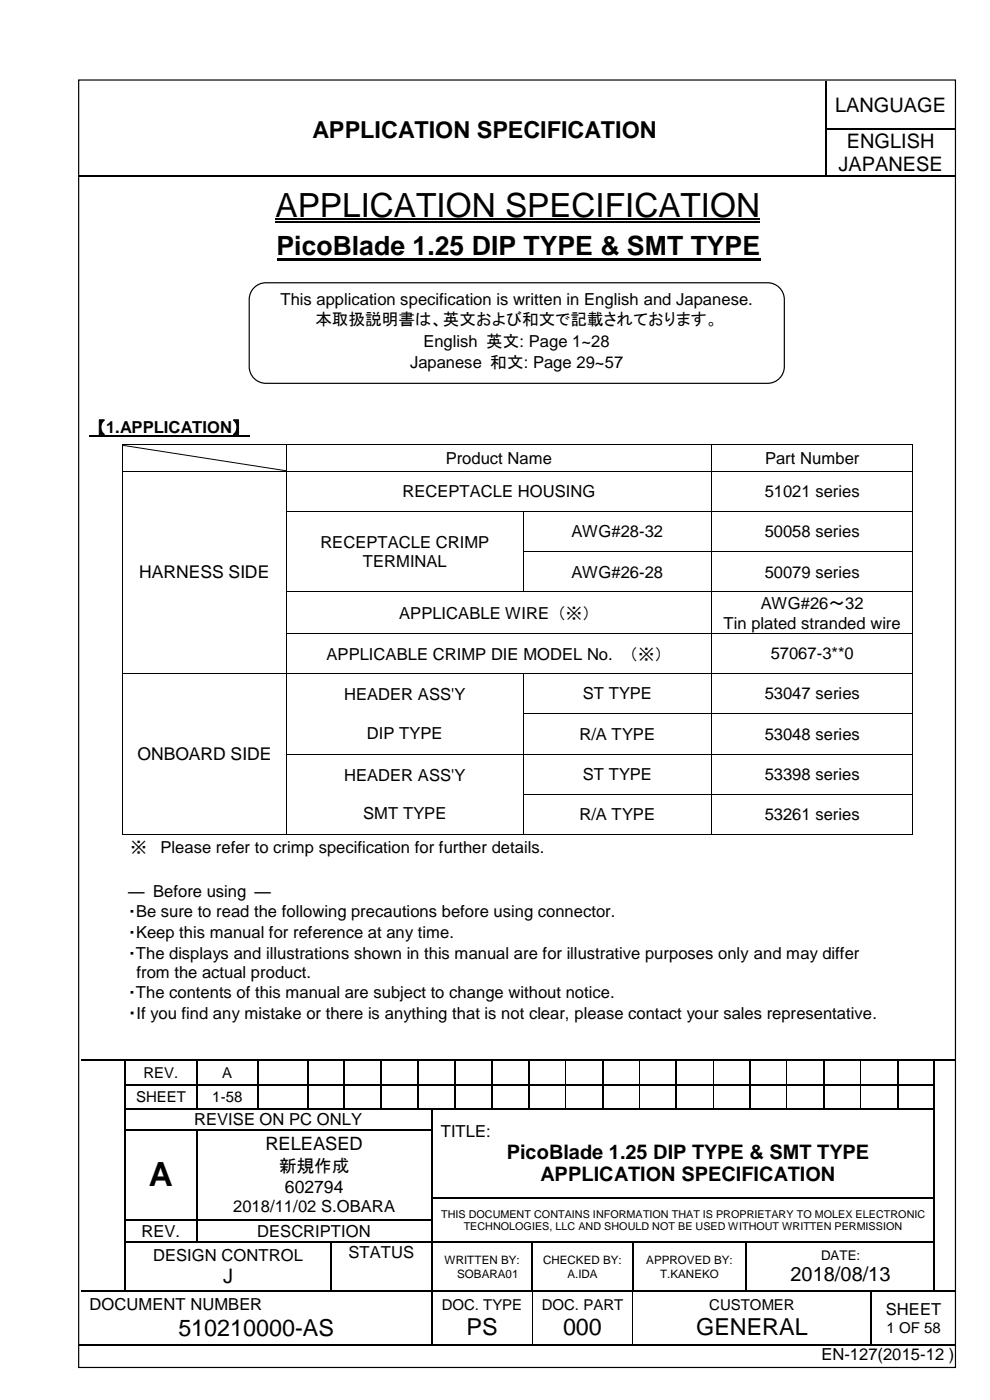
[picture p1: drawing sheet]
<svg xmlns="http://www.w3.org/2000/svg" width="210mm" height="297mm" viewBox="0 0 210 297" stroke-linecap="round" stroke-linejoin="round" font-family="sans-serif">
<defs><g id="words">
<g font-size="7.1">
<text x="58.4" y="46">APPLICATION SPECIFICATION</text>
<text x="31.6" y="251.7">A</text>
</g>
<text font-size="5.6" x="58.6" y="54.1">PicoBlade 1.25 DIP TYPE &amp; SMT TYPE</text>
<g font-size="5">
<text x="66.3" y="29.3">APPLICATION SPECIFICATION</text>
<text x="37.8" y="283.4">510210000-AS</text>
<text x="98.9" y="283.2">PS</text>
<text x="119.4" y="283.2">000</text>
<text x="147.6" y="283.2">GENERAL</text>
</g>
<g font-size="4.2">
<text x="177" y="23.7">LANGUAGE</text>
<text x="179.5" y="31.4">ENGLISH</text>
<text x="177.8" y="36.3">JAPANESE</text>
<text x="107.4" y="245.8">PicoBlade 1.25 DIP TYPE &amp; SMT TYPE</text>
<text x="114.6" y="250.6">APPLICATION SPECIFICATION</text>
<text x="47.3" y="272.3">J</text>
<text x="167.6" y="271.9">2018/08/13</text>
</g>
<text font-size="3.9" x="56.3" y="244">RELEASED</text>
<g font-size="3.7">
<text x="29.5" y="122.7">HARNESS SIDE</text>
<text x="29.1" y="161.3">ONBOARD SIDE</text>
<text x="59.2" y="248.6">新規作成</text>
<text x="60.4" y="253.1">602794</text>
</g>
<g font-size="3.5">
<text x="59.4" y="64.7">This application specification is written in English and Japanese.</text>
<text x="66.9" y="69">本取扱説明書は、英文および和文で記載されております。</text>
<text x="89.8" y="73.6">English 英文: Page 1~28</text>
<text x="86.9" y="78.1">Japanese 和文: Page 29~57</text>
<text x="18.9" y="91.9">【1.APPLICATION】</text>
<text x="94.5" y="98.4">Product Name</text>
<text x="162.2" y="98.4">Part Number</text>
<text x="85.3" y="105.5">RECEPTACLE HOUSING</text>
<text x="162.1" y="105.5">51021 series</text>
<text x="121.2" y="114">AWG#28-32</text>
<text x="162.1" y="114">50058 series</text>
<text x="67.9" y="116.2">RECEPTACLE CRIMP</text>
<text x="76.9" y="120.3">TERMINAL</text>
<text x="121.2" y="122.5">AWG#26-28</text>
<text x="162.1" y="122.5">50079 series</text>
<text x="84.6" y="131.3">APPLICABLE WIRE（※）</text>
<text x="161.3" y="129.2">AWG#26～32</text>
<text x="153.4" y="133.5">Tin plated stranded wire</text>
<text x="69.2" y="139.9">APPLICABLE CRIMP DIE MODEL No. （※）</text>
<text x="163.4" y="139.9">57067-3**0</text>
<text x="73" y="148.6">HEADER ASS'Y</text>
<text x="123.6" y="148.4">ST TYPE</text>
<text x="162.1" y="148.4">53047 series</text>
<text x="77.8" y="156.7">DIP TYPE</text>
<text x="122.8" y="156.9">R/A TYPE</text>
<text x="162.1" y="156.9">53048 series</text>
<text x="73" y="165.7">HEADER ASS'Y</text>
<text x="123.6" y="165.5">ST TYPE</text>
<text x="162.1" y="165.5">53398 series</text>
<text x="77" y="173.8">SMT TYPE</text>
<text x="122.8" y="174">R/A TYPE</text>
<text x="162.1" y="174">53261 series</text>
<text x="27.7" y="180.9">※</text>
<text x="34" y="180.9">Please refer to crimp specification for further details.</text>
<text x="27.1" y="190.3">― Before using ―</text>
<text x="28.9" y="207.6">from the actual product.</text>
<text x="27.1" y="216.2">・If you find any mistake or there is anything that is not clear, please contact your sales representative.</text>
<text x="41.2" y="238.7">REVISE ON PC ONLY</text>
<text x="93.4" y="241.1">TITLE:</text>
<text x="49.5" y="257.2">2018/11/02 S.OBARA</text>
<text x="30" y="262.4">REV.</text>
<text x="54.5" y="262.4">DESCRIPTION</text>
<text x="32.5" y="267.6">DESIGN CONTROL</text>
<text x="73.9" y="266.9">STATUS</text>
<text x="19" y="278">DOCUMENT NUMBER</text>
<text x="187.8" y="279">SHEET</text>
<text x="174.2" y="288.6">EN-127(2015-12 )</text>
</g>
<g font-size="3.3">
<text x="27.1" y="194.6">・Be sure to read the following precautions before using connector.</text>
<text x="27.1" y="199">・Keep this manual for reference at any time.</text>
<text x="27.1" y="203.4">・The displays and illustrations shown in this manual are for illustrative purposes only and may differ</text>
<text x="27.1" y="211.7">・The contents of this manual are subject to change without notice.</text>
</g>
<g font-size="3.2">
<text x="28.8" y="233.8">SHEET</text>
<text x="30.4" y="228.6">REV.</text>
<text x="45" y="233.8">1-58</text>
<text x="47.1" y="228.6">A</text>
<text x="93.7" y="277.9">DOC. TYPE</text>
<text x="114.9" y="277.9">DOC. PART</text>
<text x="150.4" y="277.9">CUSTOMER</text>
<text x="188" y="282.8">1 OF 58</text>
</g>
<text font-size="2.8" x="174.1" y="267.3">DATE:</text>
<g font-size="2.5">
<text x="94.3" y="268.2">WRITTEN BY:</text>
<text x="115.1" y="268.2">CHECKED BY:</text>
<text x="137" y="268.2">APPROVED BY:</text>
<text x="96.9" y="271.1">SOBARA01</text>
<text x="120.3" y="271.1">A.IDA</text>
<text x="139.9" y="271.1">T.KANEKO</text>
</g>
<g font-size="2.3">
<text x="93.5" y="258.4">THIS DOCUMENT CONTAINS INFORMATION THAT IS PROPRIETARY TO MOLEX ELECTRONIC</text>
<text x="98.3" y="261">TECHNOLOGIES, LLC AND SHOULD NOT BE USED WITHOUT WRITTEN PERMISSION</text>
</g>
</g></defs>
<g fill="none" stroke="#000" stroke-width=".25">
<path d="M16.7 17h185.9v273.1h-185.9zM175 17.1v10.2M16.9 37.3h158M175 27.5v9.7M175.2 27.4h27.4M175.2 37.3h27.4M17.1 224.9h9.3M26.5 225v5M26.5 230.2v5M26.5 235.5v4M26.5 239.8v4.8M26.6 224.9h15"/>
<path d="M26.6 230.1h15M26.6 235.3h15M26.6 239.6h15M41.7 225v5M41.7 230.2v5M41.7 239.8v4.8M41.9 224.9h12.6M41.9 230.1h12.6M41.9 235.3h12.6M41.9 239.6h49.5M54.6 225v5M54.6 230.2v5"/>
<path d="M54.7 224.9h10.4M54.7 230.1h10.4M54.7 235.3h10.4M65.2 225v5M65.2 230.2v5M65.3 224.9h7.6M65.3 230.1h7.6M65.3 235.3h7.6M73 225v5M73 230.2v5M73.1 224.9h7.6M73.1 230.1h7.6"/>
<path d="M73.1 235.3h7.6M80.8 225v5M80.8 230.2v5M81 224.9h7.5M81 230.1h7.5M81 235.3h7.5M88.7 225v5M88.7 230.2v5M88.8 224.9h7.6M88.8 230.1h7.6M88.8 235.3h2.6M91.5 235.5v4"/>
<path d="M91.5 239.8v4.8M91.7 235.3h4.7M96.5 225v5M96.5 230.2v5M96.6 224.9h7.6M96.6 230.1h7.6M96.6 235.3h7.6M104.3 225v5M104.3 230.2v5M104.4 224.9h7.6M104.4 230.1h7.6M104.4 235.3h7.6"/>
<path d="M112.1 225v5M112.1 230.2v5M112.3 224.9h7.5M112.3 230.1h7.5M112.3 235.3h7.5M120.1 224.9h7.5M120.1 230.1h7.5M120.1 235.3h7.5M127.7 225v5M127.7 230.2v5M127.9 224.9h7.6M127.9 230.1h7.6"/>
<path d="M127.9 235.3h7.6M135.7 224.9h7.5M135.7 230.1h7.5M135.7 235.3h7.5M143.4 225v5M143.4 230.2v5M143.5 224.9h7.6M143.5 230.1h7.6M143.5 235.3h7.6M151.4 224.9h7.5M151.4 230.1h7.5M151.4 235.3h7.5"/>
<path d="M159 225v5M159 230.2v5M159.2 224.9h7.5M159.2 230.1h7.5M159.2 235.3h7.5M167 224.9h7.5M167 230.1h7.5M167 235.3h7.5M174.7 225v5M174.7 230.2v5M174.8 224.9h7.6M174.8 230.1h7.6"/>
<path d="M174.8 235.3h7.6M182.6 224.9h7.6M182.6 230.1h7.6M182.6 235.3h7.6M190.3 225v5M190.3 230.2v5M190.4 224.9h7.6M190.4 230.1h7.6M190.4 235.3h7.6M198.1 225v5M198.1 230.2v5M198.1 235.5v4"/>
<path d="M198.1 239.8v4.8M198.2 224.9h4.5M26.5 244.8v4.9M26.5 250v4M26.5 254.3v4.3M26.5 258.9v4.5M26.6 258.7h15M41.7 244.8v4.9M41.7 250v4M41.7 254.3v4.3M41.7 258.9v4.5M41.9 258.7h49.5"/>
<path d="M91.5 244.8v4.9M91.5 250v4M91.5 254.3v4.3M91.5 258.9v4.5M91.7 254.2h106.3M198.1 244.8v4.9M198.1 250v4M198.1 254.3v4.3M198.1 258.9v4.5M17.1 274h9.3M26.5 263.7v5.1M26.5 269v4.8"/>
<path d="M26.6 263.6h15M26.6 274h43.5M41.9 263.6h28.2M70.2 263.7v5.1M70.2 269v4.8M70.3 263.6h21.1M70.3 274h21.1M91.5 263.7v5.1M91.5 269v4.8M91.5 274.1v11M91.7 263.6h21M91.7 274h21"/>
<path d="M112.8 263.7v5.1M112.8 269v4.8M113 263.6h21.1M113.2 274h20.9M134.2 263.7v5.1M134.2 269v4.8M134.3 263.6h23.8M134.6 274h23.5M158.2 263.7v5.1M158.2 269v4.8M158.4 263.6h39.6M158.4 274h26.2"/>
<path d="M184.7 274.1v11M184.8 274h13.2M198.1 263.7v5.1M198.1 269v4.8M198.2 274h4.5M16.8 285.2h74.6M91.7 285.2h21.1M113 285.2h21.1M134.3 285.2h50.3M184.8 285.2h17.9"/>
</g>
<g fill="#000">
<path d="M174.9 27.3h.3v.2h-.3z" fill-rule="evenodd"/>
<path d="M174.9 37.2h.3v.3h-.3z" fill-rule="evenodd"/>
<path d="M26.4 224.8h.2v.2h-.2z" fill-rule="evenodd"/>
<path d="M26.4 230h.2v.2h-.2z" fill-rule="evenodd"/>
<path d="M26.4 235.2h.2v.3h-.2z" fill-rule="evenodd"/>
<path d="M26.4 239.5h.2v.3h-.2z" fill-rule="evenodd"/>
<path d="M41.6 224.8h.3v.2h-.3z" fill-rule="evenodd"/>
<path d="M41.6 230h.3v.2h-.3z" fill-rule="evenodd"/>
<path d="M41.6 235.2h.3v.3h-.3z" fill-rule="evenodd"/>
<path d="M41.6 239.5h.3v.3h-.3z" fill-rule="evenodd"/>
<path d="M54.5 224.8h.2v.2h-.2z" fill-rule="evenodd"/>
<path d="M54.5 230h.2v.2h-.2z" fill-rule="evenodd"/>
<path d="M54.5 235.2h.2v.3h-.2z" fill-rule="evenodd"/>
<path d="M65.1 224.8h.2v.2h-.2z" fill-rule="evenodd"/>
<path d="M65.1 230h.2v.2h-.2z" fill-rule="evenodd"/>
<path d="M65.1 235.2h.2v.3h-.2z" fill-rule="evenodd"/>
<path d="M72.9 224.8h.2v.2h-.2z" fill-rule="evenodd"/>
<path d="M72.9 230h.2v.2h-.2z" fill-rule="evenodd"/>
<path d="M72.9 235.2h.2v.3h-.2z" fill-rule="evenodd"/>
<path d="M80.7 224.8h.3v.2h-.3z" fill-rule="evenodd"/>
<path d="M80.7 230h.3v.2h-.3z" fill-rule="evenodd"/>
<path d="M80.7 235.2h.3v.3h-.3z" fill-rule="evenodd"/>
<path d="M88.5 224.8h.3v.2h-.3z" fill-rule="evenodd"/>
<path d="M88.5 230h.3v.2h-.3z" fill-rule="evenodd"/>
<path d="M88.5 235.2h.3v.3h-.3z" fill-rule="evenodd"/>
<path d="M91.4 235.2h.3v.3h-.3z" fill-rule="evenodd"/>
<path d="M91.4 239.5h.3v.3h-.3z" fill-rule="evenodd"/>
<path d="M96.4 224.8h.2v.2h-.2z" fill-rule="evenodd"/>
<path d="M96.4 230h.2v.2h-.2z" fill-rule="evenodd"/>
<path d="M96.4 235.2h.2v.3h-.2z" fill-rule="evenodd"/>
<path d="M104.2 224.8h.2v.2h-.2z" fill-rule="evenodd"/>
<path d="M104.2 230h.2v.2h-.2z" fill-rule="evenodd"/>
<path d="M104.2 235.2h.2v.3h-.2z" fill-rule="evenodd"/>
<path d="M112 224.8h.3v.2h-.3z" fill-rule="evenodd"/>
<path d="M112 230h.3v.2h-.3z" fill-rule="evenodd"/>
<path d="M112 235.2h.3v.3h-.3z" fill-rule="evenodd"/>
<path d="M119.8 224.8h.3v.2h-.3z" fill-rule="evenodd"/>
<path d="M119.8 230h.3v.2h-.3z" fill-rule="evenodd"/>
<path d="M119.8 235.2h.3v.3h-.3z" fill-rule="evenodd"/>
<path d="M127.6 224.8h.3v.2h-.3z" fill-rule="evenodd"/>
<path d="M127.6 230h.3v.2h-.3z" fill-rule="evenodd"/>
<path d="M127.6 235.2h.3v.3h-.3z" fill-rule="evenodd"/>
<path d="M135.5 224.8h.2v.2h-.2z" fill-rule="evenodd"/>
<path d="M135.5 230h.2v.2h-.2z" fill-rule="evenodd"/>
<path d="M135.5 235.2h.2v.3h-.2z" fill-rule="evenodd"/>
<path d="M143.2 224.8h.3v.2h-.3z" fill-rule="evenodd"/>
<path d="M143.2 230h.3v.2h-.3z" fill-rule="evenodd"/>
<path d="M143.2 235.2h.3v.3h-.3z" fill-rule="evenodd"/>
<path d="M151.1 224.8h.3v.2h-.3z" fill-rule="evenodd"/>
<path d="M151.1 230h.3v.2h-.3z" fill-rule="evenodd"/>
<path d="M151.1 235.2h.3v.3h-.3z" fill-rule="evenodd"/>
<path d="M158.9 224.8h.3v.2h-.3z" fill-rule="evenodd"/>
<path d="M158.9 230h.3v.2h-.3z" fill-rule="evenodd"/>
<path d="M158.9 235.2h.3v.3h-.3z" fill-rule="evenodd"/>
<path d="M166.7 224.8h.3v.2h-.3z" fill-rule="evenodd"/>
<path d="M166.7 230h.3v.2h-.3z" fill-rule="evenodd"/>
<path d="M166.7 235.2h.3v.3h-.3z" fill-rule="evenodd"/>
<path d="M174.5 224.8h.3v.2h-.3z" fill-rule="evenodd"/>
<path d="M174.5 230h.3v.2h-.3z" fill-rule="evenodd"/>
<path d="M174.5 235.2h.3v.3h-.3z" fill-rule="evenodd"/>
<path d="M182.4 224.8h.2v.2h-.2z" fill-rule="evenodd"/>
<path d="M182.4 230h.2v.2h-.2z" fill-rule="evenodd"/>
<path d="M182.4 235.2h.2v.3h-.2z" fill-rule="evenodd"/>
<path d="M190.2 224.8h.2v.2h-.2z" fill-rule="evenodd"/>
<path d="M190.2 230h.2v.2h-.2z" fill-rule="evenodd"/>
<path d="M190.2 235.2h.2v.3h-.2z" fill-rule="evenodd"/>
<path d="M198 224.8h.2v.2h-.2z" fill-rule="evenodd"/>
<path d="M198 230h.2v.2h-.2z" fill-rule="evenodd"/>
<path d="M198 235.2h.2v.3h-.2z" fill-rule="evenodd"/>
<path d="M198 239.5h.2v.3h-.2z" fill-rule="evenodd"/>
<path d="M26.4 244.6h.2v.2h-.2z" fill-rule="evenodd"/>
<path d="M26.4 249.7h.2v.3h-.2z" fill-rule="evenodd"/>
<path d="M26.4 254h.2v.3h-.2z" fill-rule="evenodd"/>
<path d="M26.4 258.6h.2v.3h-.2z" fill-rule="evenodd"/>
<path d="M41.6 244.6h.3v.2h-.3z" fill-rule="evenodd"/>
<path d="M41.6 249.7h.3v.3h-.3z" fill-rule="evenodd"/>
<path d="M41.6 254h.3v.3h-.3z" fill-rule="evenodd"/>
<path d="M41.6 258.6h.3v.3h-.3z" fill-rule="evenodd"/>
<path d="M91.4 244.6h.3v.2h-.3z" fill-rule="evenodd"/>
<path d="M91.4 249.7h.3v.3h-.3z" fill-rule="evenodd"/>
<path d="M91.4 254h.3v.3h-.3z" fill-rule="evenodd"/>
<path d="M91.4 258.6h.3v.3h-.3z" fill-rule="evenodd"/>
<path d="M198 244.6h.2v.2h-.2z" fill-rule="evenodd"/>
<path d="M198 249.7h.2v.3h-.2z" fill-rule="evenodd"/>
<path d="M198 254h.2v.3h-.2z" fill-rule="evenodd"/>
<path d="M198 258.6h.2v.3h-.2z" fill-rule="evenodd"/>
<path d="M26.4 263.4h.2v.3h-.2z" fill-rule="evenodd"/>
<path d="M26.4 268.8h.2v.2h-.2z" fill-rule="evenodd"/>
<path d="M26.4 273.8h.2v.3h-.2z" fill-rule="evenodd"/>
<path d="M41.6 263.4h.3v.3h-.3z" fill-rule="evenodd"/>
<path d="M70.1 263.4h.2v.3h-.2z" fill-rule="evenodd"/>
<path d="M70.1 268.8h.2v.2h-.2z" fill-rule="evenodd"/>
<path d="M70.1 273.8h.2v.3h-.2z" fill-rule="evenodd"/>
<path d="M91.4 263.4h.3v.3h-.3z" fill-rule="evenodd"/>
<path d="M91.4 268.8h.3v.2h-.3z" fill-rule="evenodd"/>
<path d="M91.4 273.8h.3v.3h-.3z" fill-rule="evenodd"/>
<path d="M112.7 263.4h.3v.3h-.3z" fill-rule="evenodd"/>
<path d="M112.7 268.8h.3v.2h-.3z" fill-rule="evenodd"/>
<path d="M112.7 273.8h.3v.3h-.3z" fill-rule="evenodd"/>
<path d="M113 273.8h.2v.3h-.2z" fill-rule="evenodd"/>
<path d="M134.1 263.4h.2v.3h-.2z" fill-rule="evenodd"/>
<path d="M134.1 268.8h.2v.2h-.2z" fill-rule="evenodd"/>
<path d="M134.1 273.8h.2v.3h-.2z" fill-rule="evenodd"/>
<path d="M134.3 273.8h.3v.3h-.3z" fill-rule="evenodd"/>
<path d="M158.1 263.4h.3v.3h-.3z" fill-rule="evenodd"/>
<path d="M158.1 268.8h.3v.2h-.3z" fill-rule="evenodd"/>
<path d="M158.1 273.8h.3v.3h-.3z" fill-rule="evenodd"/>
<path d="M184.6 273.8h.2v.3h-.2z" fill-rule="evenodd"/>
<path d="M198 263.4h.2v.3h-.2z" fill-rule="evenodd"/>
<path d="M198 268.8h.2v.2h-.2z" fill-rule="evenodd"/>
<path d="M198 273.8h.2v.3h-.2z" fill-rule="evenodd"/>
<path d="M91.4 285.1h.3v.3h-.3z" fill-rule="evenodd"/>
<path d="M112.8 285.1h.2v.3h-.2z" fill-rule="evenodd"/>
<path d="M134.1 285.1h.2v.3h-.2z" fill-rule="evenodd"/>
<path d="M184.6 285.1h.2v.3h-.2z" fill-rule="evenodd"/>
</g>
<path d="M119.9 225v5M119.9 230.2v5M135.6 225v5M135.6 230.2v5M151.2 225v5M151.2 230.2v5M166.8 225v5M166.8 230.2v5M182.4 225v5M182.4 230.2v5M112.8 274.1v11M134.2 274.1v11" fill="none" stroke="#000" stroke-width=".21"/>
<g fill="#fff">
<path d="M63.8 23.2h88.5v9.7h-88.5z" fill-rule="evenodd"/>
<path d="M24.9 186.3a6 6 0 0 1 4.3-1.7h160.8a6 6 0 0 1 6 6v24a6 6 0 0 1-6 6h-160.8a6 6 0 0 1-6-6v-24a6 6 0 0 1 1.7-4.3z" fill-rule="evenodd"/>
<path d="M53.9 61a3.5 3.5 0 0 1 2.5-1h106.3a3.6 3.6 0 0 1 3.6 3.5v14.3a3.6 3.6 0 0 1-3.6 3.5h-106.3a3.6 3.6 0 0 1-3.6-3.5v-14.3a3.5 3.5 0 0 1 1.1-2.5z" fill-rule="evenodd"/>
</g>
<path d="M58.4 46.5h102.8M58.4 47.2h102.8M53.9 61a3.5 3.5 0 0 1 2.5-1h106.3a3.6 3.6 0 0 1 3.6 3.5v14.3a3.6 3.6 0 0 1-3.6 3.5h-106.3a3.6 3.6 0 0 1-3.6-3.5v-14.3a3.5 3.5 0 0 1 1.1-2.5z" fill="none" stroke="#000" stroke-width=".25"/>
<path d="M18.9 92.5h33.9" fill="none" stroke="#000" stroke-width=".34"/>
<g fill="#000">
<path d="M58.6 54.7h102.6v.6h-102.6z" fill-rule="evenodd"/>
<path d="M25.8 94.3h.2v.2h-.2z" fill-rule="evenodd"/>
<path d="M25.8 94.3h.2v.2h-.2z" fill-rule="evenodd"/>
<path d="M60.7 94.3h.2v.2h-.2z" fill-rule="evenodd"/>
<path d="M150.7 94.3h.2v.2h-.2z" fill-rule="evenodd"/>
<path d="M193.5 94.3h.1v.2h-.1z" fill-rule="evenodd"/>
<path d="M193.5 94.3h.1v.2h-.1z" fill-rule="evenodd"/>
<path d="M25.8 99.9h.2v.2h-.2z" fill-rule="evenodd"/>
<path d="M25.8 108.4h.2v.2h-.2z" fill-rule="evenodd"/>
<path d="M25.8 116.9h.2v.2h-.2z" fill-rule="evenodd"/>
<path d="M60.7 99.9h.2v.2h-.2z" fill-rule="evenodd"/>
<path d="M60.7 108.4h.2v.2h-.2z" fill-rule="evenodd"/>
<path d="M60.7 116.9h.2v.2h-.2z" fill-rule="evenodd"/>
<path d="M110.8 108.4h.2v.2h-.2z" fill-rule="evenodd"/>
<path d="M110.8 116.9h.2v.2h-.2z" fill-rule="evenodd"/>
<path d="M150.7 99.9h.2v.2h-.2z" fill-rule="evenodd"/>
<path d="M150.7 108.4h.2v.2h-.2z" fill-rule="evenodd"/>
<path d="M150.7 116.9h.2v.2h-.2z" fill-rule="evenodd"/>
<path d="M193.5 99.9h.1v.2h-.1z" fill-rule="evenodd"/>
<path d="M193.5 108.4h.1v.2h-.1z" fill-rule="evenodd"/>
<path d="M193.5 116.9h.1v.2h-.1z" fill-rule="evenodd"/>
<path d="M25.8 125.5h.2v.2h-.2z" fill-rule="evenodd"/>
<path d="M25.8 134.3h.2v.2h-.2z" fill-rule="evenodd"/>
<path d="M60.7 125.5h.2v.2h-.2z" fill-rule="evenodd"/>
<path d="M60.7 134.3h.2v.2h-.2z" fill-rule="evenodd"/>
<path d="M110.8 125.5h.2v.2h-.2z" fill-rule="evenodd"/>
<path d="M150.7 125.5h.2v.2h-.2z" fill-rule="evenodd"/>
<path d="M150.7 134.3h.2v.2h-.2z" fill-rule="evenodd"/>
<path d="M193.5 125.5h.1v.2h-.1z" fill-rule="evenodd"/>
<path d="M193.5 134.3h.1v.2h-.1z" fill-rule="evenodd"/>
<path d="M25.8 142.8h.2v.2h-.2z" fill-rule="evenodd"/>
<path d="M25.8 151.4h.2v.1h-.2z" fill-rule="evenodd"/>
<path d="M60.7 142.8h.2v.2h-.2z" fill-rule="evenodd"/>
<path d="M60.7 151.4h.2v.1h-.2z" fill-rule="evenodd"/>
<path d="M110.8 142.8h.2v.2h-.2z" fill-rule="evenodd"/>
<path d="M110.8 151.4h.2v.1h-.2z" fill-rule="evenodd"/>
<path d="M150.7 142.8h.2v.2h-.2z" fill-rule="evenodd"/>
<path d="M150.7 151.4h.2v.1h-.2z" fill-rule="evenodd"/>
<path d="M193.5 142.8h.1v.2h-.1z" fill-rule="evenodd"/>
<path d="M193.5 151.4h.1v.1h-.1z" fill-rule="evenodd"/>
<path d="M25.8 159.9h.2v.2h-.2z" fill-rule="evenodd"/>
<path d="M25.8 168.4h.2v.2h-.2z" fill-rule="evenodd"/>
<path d="M25.8 177h.2v.1h-.2z" fill-rule="evenodd"/>
<path d="M25.8 177h.2v.1h-.2z" fill-rule="evenodd"/>
<path d="M60.7 159.9h.2v.2h-.2z" fill-rule="evenodd"/>
<path d="M60.7 168.4h.2v.2h-.2z" fill-rule="evenodd"/>
<path d="M60.7 177h.2v.1h-.2z" fill-rule="evenodd"/>
<path d="M110.8 159.9h.2v.2h-.2z" fill-rule="evenodd"/>
<path d="M110.8 168.4h.2v.2h-.2z" fill-rule="evenodd"/>
<path d="M110.8 177h.2v.1h-.2z" fill-rule="evenodd"/>
<path d="M150.7 159.9h.2v.2h-.2z" fill-rule="evenodd"/>
<path d="M150.7 168.4h.2v.2h-.2z" fill-rule="evenodd"/>
<path d="M150.7 177h.2v.1h-.2z" fill-rule="evenodd"/>
<path d="M193.5 159.9h.1v.2h-.1z" fill-rule="evenodd"/>
<path d="M193.5 168.4h.1v.2h-.1z" fill-rule="evenodd"/>
<path d="M193.5 177h.1v.1h-.1z" fill-rule="evenodd"/>
<path d="M193.5 177h.1v.1h-.1z" fill-rule="evenodd"/>
</g>
<g fill="none" stroke="#000" stroke-width=".21">
<path d="M25.9 94.5v5.4M26 94.4h34.7M26 94.5l34.7 5.4M26 100h34.7M60.8 94.5v5.4M60.9 94.4h89.8M60.9 100h89.8M150.8 94.5v5.4M150.9 94.4h42.6M150.9 100h42.6M193.5 94.5v5.4M25.9 100.1v8.3"/>
<path d="M25.9 108.6v8.3M25.9 117.1v8.4M60.8 100.1v8.3M60.8 108.6v8.3M60.8 117.1v8.4M60.9 108.5h49.9M110.9 108.6v8.3M110.9 117.1v8.4M111 108.5h39.7M111 117h39.7M150.8 100.1v8.3M150.8 108.6v8.3"/>
<path d="M150.8 117.1v8.4M150.9 108.5h42.6M150.9 117h42.6M193.5 100.1v8.3M193.5 108.6v8.3M193.5 117.1v8.4M25.9 125.7v8.6M25.9 134.5v8.3M60.8 125.7v8.6M60.8 134.5v8.3M60.9 125.6h49.9M60.9 134.4h89.8"/>
<path d="M111 125.6h39.7M150.8 125.7v8.6M150.8 134.5v8.3M150.9 125.6h42.6M150.9 134.4h42.6M193.5 125.7v8.6M193.5 134.5v8.3M25.9 143v8.4M25.9 151.5v8.4M26 142.9h34.7M60.8 143v8.4M60.8 151.5v8.4"/>
<path d="M60.9 142.9h49.9M110.9 143v8.4M110.9 151.5v8.4M111 142.9h39.7M111 151.4h39.7M150.8 143v8.4M150.8 151.5v8.4M150.9 142.9h42.6M150.9 151.4h42.6M193.5 143v8.4M193.5 151.5v8.4M25.9 160.1v8.3"/>
<path d="M25.9 168.6v8.4M26 177.1h34.7M60.8 160.1v8.3M60.8 168.6v8.4M60.9 160h49.9M60.9 177.1h49.9M110.9 160.1v8.3M110.9 168.6v8.4M111 160h39.7M111 168.5h39.7M111 177.1h39.7M150.8 160.1v8.3"/>
<path d="M150.8 168.6v8.4M150.9 160h42.6M150.9 168.5h42.6M150.9 177.1h42.6M193.5 160.1v8.3M193.5 168.6v8.4"/>
</g>
<use href="#words"/>
</svg>
